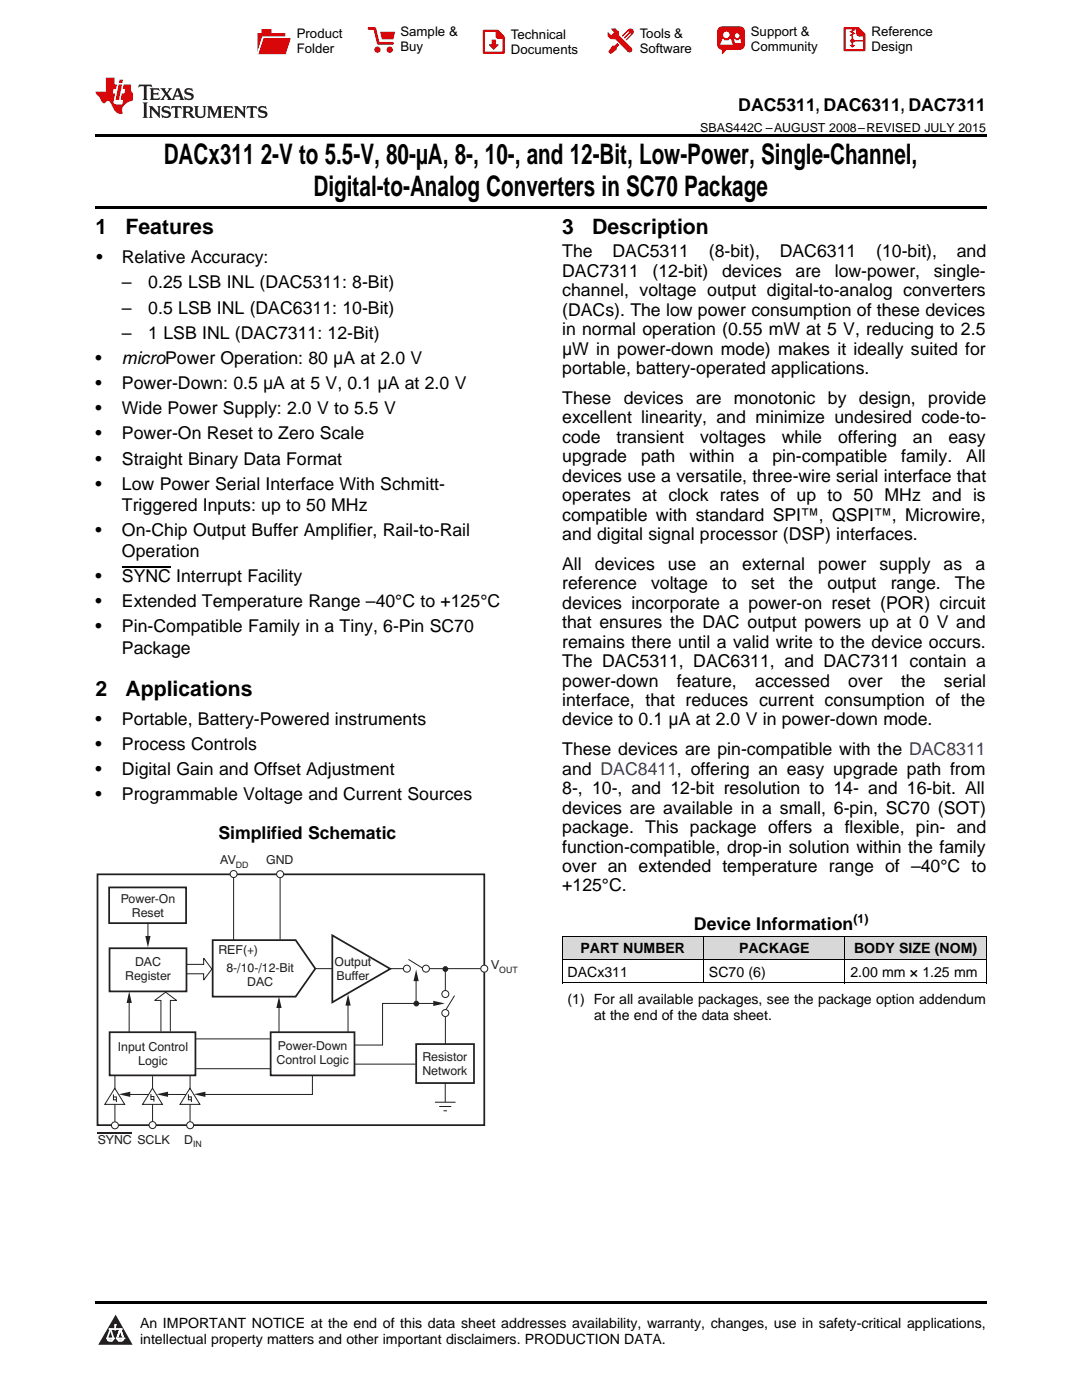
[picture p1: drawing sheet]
<svg xmlns="http://www.w3.org/2000/svg" width="216mm" height="279mm" viewBox="0 0 216 279" stroke-linecap="round" stroke-linejoin="round" font-family="sans-serif">
<defs><g id="words">
<g font-size="5.6">
<text x="32.7" y="32.8">DACx311</text>
<text x="52" y="32.8">2-V to 5.5-V, 80-µA, 8-, 10-, and 12-Bit, Low-Power, Single-Channel,</text>
<text x="62.6" y="39.2">Digital-to-Analog Converters in SC70 Package</text>
</g>
<g font-size="4.2">
<text x="19" y="46.7">1</text>
<text x="25" y="46.7">Features</text>
<text x="112.2" y="46.7">3</text>
<text x="118.2" y="46.7">Description</text>
<text x="19" y="138.9">2</text>
<text x="25" y="138.9">Applications</text>
</g>
<g font-size="3.5">
<text x="147.3" y="22.2">DAC5311, DAC6311, DAC7311</text>
<text x="19.2" y="52.4">•</text>
<text x="24.3" y="52.4">Relative Accuracy:</text>
<text x="112.2" y="51.4">The</text>
<text x="122.2" y="51.4">DAC5311</text>
<text x="141.4" y="51.4">(8-bit),</text>
<text x="155.6" y="51.4">DAC6311</text>
<text x="174.8" y="51.4">(10-bit),</text>
<text x="190.9" y="51.4">and</text>
<text x="24.3" y="57.5">–</text>
<text x="29.6" y="57.5">0.25 LSB INL (DAC5311: 8-Bit)</text>
<text x="112.2" y="55.2">DAC7311</text>
<text x="112.2" y="59.1">channel, voltage output digital-to-analog converters</text>
<text x="130.2" y="55.2">(12-bit)</text>
<text x="144.1" y="55.2">devices</text>
<text x="158.8" y="55.2">are</text>
<text x="166.6" y="55.2">low-power,</text>
<text x="186.3" y="55.2">single-</text>
<text x="24.3" y="62.6">–</text>
<text x="29.6" y="62.6">0.5 LSB INL (DAC6311: 10-Bit)</text>
<text x="112.2" y="63">(DACs). The low power consumption of these devices</text>
<text x="24.3" y="67.7">–</text>
<text x="29.6" y="67.7">1 LSB INL (DAC7311: 12-Bit)</text>
<text x="112.2" y="66.9">in normal operation (0.55 mW at 5 V, reducing to 2.5</text>
<text x="112.2" y="70.8">μW in power-down mode) makes it ideally suited for</text>
<text x="19" y="72.7">•</text>
<text x="19" y="77.7">•</text>
<text x="24.3" y="72.7">microPower Operation: 80 μA at 2.0 V</text>
<text x="24.3" y="77.7">Power-Down: 0.5 μA at 5 V, 0.1 μA at 2.0 V</text>
<text x="112.2" y="74.6">portable, battery-operated applications.</text>
<text x="19" y="82.7">•</text>
<text x="24.3" y="82.7">Wide Power Supply: 2.0 V to 5.5 V</text>
<text x="112.2" y="80.6">These devices are</text>
<text x="146.4" y="80.6">monotonic</text>
<text x="165.2" y="80.6">by</text>
<text x="171.4" y="80.6">design, provide</text>
<text x="19" y="87.7">•</text>
<text x="24.3" y="87.7">Power-On Reset to Zero Scale</text>
<text x="112.2" y="84.5">excellent linearity, and minimize undesired code-to-</text>
<text x="112.2" y="88.4">code</text>
<text x="123" y="88.4">transient</text>
<text x="139.7" y="88.4">voltages</text>
<text x="156" y="88.4">while</text>
<text x="167.2" y="88.4">offering</text>
<text x="182.2" y="88.4">an</text>
<text x="189.3" y="88.4">easy</text>
<text x="19" y="92.7">•</text>
<text x="24.3" y="92.7">Straight Binary Data Format</text>
<text x="112.2" y="92.3">upgrade</text>
<text x="127.9" y="92.3">path</text>
<text x="137.6" y="92.3">within</text>
<text x="149.4" y="92.3">a</text>
<text x="154.1" y="92.3">pin-compatible</text>
<text x="179.8" y="92.3">family.</text>
<text x="192.8" y="92.3">All</text>
<text x="19" y="97.7">•</text>
<text x="24.3" y="97.7">Low Power Serial Interface With Schmitt-</text>
<text x="24.3" y="102">Triggered Inputs: up to 50 MHz</text>
<text x="112.2" y="96.1">devices use a versatile, three-wire serial interface that</text>
<text x="112.2" y="100">operates at clock rates of up to 50 MHz and is</text>
<text x="19" y="107">•</text>
<text x="24.3" y="107">On-Chip Output Buffer Amplifier, Rail-to-Rail</text>
<text x="112.2" y="103.9">compatible with standard SPI™, QSPI™, Microwire,</text>
<text x="112.2" y="107.8">and digital signal processor (DSP) interfaces.</text>
<text x="24.3" y="111.2">Operation</text>
<text x="112.2" y="113.7">All</text>
<text x="118.7" y="113.7">devices</text>
<text x="133.3" y="113.7">use</text>
<text x="141.6" y="113.7">an</text>
<text x="148.1" y="113.7">external</text>
<text x="163.3" y="113.7">power</text>
<text x="175.5" y="113.7">supply</text>
<text x="188.3" y="113.7">as</text>
<text x="194.6" y="113.7">a</text>
<text x="19" y="116.2">•</text>
<text x="24.3" y="116.2">SYNC Interrupt Facility</text>
<text x="112.2" y="117.6">reference</text>
<text x="129.9" y="117.6">voltage</text>
<text x="144.1" y="117.6">to</text>
<text x="149.9" y="117.6">set</text>
<text x="157.4" y="117.6">the</text>
<text x="165.1" y="117.6">output</text>
<text x="177.7" y="117.6">range.</text>
<text x="190.5" y="117.6">The</text>
<text x="19" y="121.2">•</text>
<text x="24.3" y="121.2">Extended Temperature Range –40°C to +125°C</text>
<text x="112.2" y="121.5">devices incorporate a power-on reset (POR) circuit</text>
<text x="112.2" y="125.4">that ensures the DAC output powers up at 0 V and</text>
<text x="19" y="126.2">•</text>
<text x="24.3" y="126.2">Pin-Compatible Family in a Tiny, 6-Pin SC70</text>
<text x="24.3" y="130.5">Package</text>
<text x="112.2" y="129.3">remains there until a valid write to the device occurs.</text>
<text x="112.2" y="133.1">The DAC5311, DAC6311, and DAC7311 contain a</text>
<text x="112.2" y="137">power-down</text>
<text x="135.1" y="137">feature,</text>
<text x="150.7" y="137">accessed</text>
<text x="169.3" y="137">over</text>
<text x="179.8" y="137">the</text>
<text x="188.4" y="137">serial</text>
<text x="112.2" y="140.9">interface, that reduces current consumption of the</text>
<text x="19" y="144.6">•</text>
<text x="19" y="149.6">•</text>
<text x="24.3" y="144.6">Portable, Battery-Powered instruments</text>
<text x="24.3" y="149.6">Process Controls</text>
<text x="112.2" y="144.8">device to 0.1 μA at 2.0 V in power-down mode.</text>
<text x="19" y="154.6">•</text>
<text x="24.3" y="154.6">Digital Gain and Offset Adjustment</text>
<text x="112.2" y="150.7">These devices are pin-compatible with the DAC8311</text>
<text x="112.2" y="154.6">and DAC8411, offering an easy upgrade path from</text>
<text x="19" y="159.6">•</text>
<text x="24.3" y="159.6">Programmable Voltage and Current Sources</text>
<text x="112.2" y="158.5">8-, 10-, and 12-bit resolution to 14- and 16-bit. All</text>
<text x="43.6" y="167.4">Simplified Schematic</text>
<text x="112.2" y="162.4">devices are available in a small, 6-pin, SC70 (SOT)</text>
<text x="112.2" y="166.3">package. This package offers a flexible, pin- and</text>
<text x="112.2" y="170.1">function-compatible, drop-in solution within the family</text>
<text x="112.2" y="174">over an extended temperature range of –40°C to</text>
<text x="112.2" y="177.9">+125°C.</text>
<text x="138.5" y="185.6">Device Information</text>
</g>
<g font-size="2.8">
<text x="115.8" y="190.3">PART NUMBER</text>
<text x="147.5" y="190.3">PACKAGE</text>
<text x="170.4" y="190.3">BODY SIZE (NOM)</text>
<text x="113.2" y="194.9">DACx311</text>
<text x="141.5" y="194.9">SC70 (6)</text>
<text x="169.7" y="194.9">2.00 mm × 1.25 mm</text>
<text x="113.2" y="200.4">(1) For all available packages, see the package option addendum</text>
<text x="118.5" y="203.6">at the end of the data sheet.</text>
<text x="27.9" y="265">An IMPORTANT NOTICE at the end of this data sheet addresses availability, warranty, changes, use in safety-critical applications,</text>
<text x="27.9" y="268.2">intellectual property matters and other important disclaimers. PRODUCTION DATA.</text>
</g>
<g font-size="2.6">
<text x="59.2" y="7.6">Product</text>
<text x="59.2" y="10.6">Folder</text>
<text x="79.9" y="7.3">Sample &amp;</text>
<text x="79.9" y="10.2">Buy</text>
<text x="102" y="7.8">Technical</text>
<text x="102" y="10.8">Documents</text>
<text x="127.6" y="7.6">Tools &amp;</text>
<text x="127.6" y="10.6">Software</text>
<text x="149.8" y="7.2">Support &amp;</text>
<text x="149.8" y="10.2">Community</text>
<text x="173.9" y="7.3">Reference</text>
<text x="173.9" y="10.2">Design</text>
</g>
<g font-size="2.5">
<text x="139.7" y="26.3">SBAS442C –AUGUST 2008–REVISED JULY 2015</text>
<text x="170.3" y="184.2">(1)</text>
</g>
<g font-size="2.4" fill="#231f20">
<text x="43.9" y="172.5">AV</text>
<text x="53.1" y="172.5">GND</text>
<text x="24.1" y="180.1">Power-On</text>
<text x="26.3" y="182.9">Reset</text>
<text x="43.6" y="190.3">REF(+)</text>
<text x="25" y="195.6">Register</text>
<text x="27" y="192.8">DAC</text>
<text x="45.2" y="194.1">8-/10-/12-Bit</text>
<text x="49.3" y="196.9">DAC</text>
<text x="66.7" y="192.9">Output</text>
<text x="67.2" y="195.7">Buffer</text>
<text x="98" y="193.5">V</text>
<text x="23.5" y="209.8">Input Control</text>
<text x="55.5" y="209.5">Power-Down</text>
<text x="27.6" y="212.6">Logic</text>
<text x="55.2" y="212.3">Control Logic</text>
<text x="84.3" y="211.7">Resistor</text>
<text x="84.3" y="214.5">Network</text>
<text x="19.5" y="228.4">SYNC SCLK</text>
<text x="36.8" y="228.2">D</text>
</g>
<g font-size="1.7" fill="#231f20">
<text x="47.1" y="173.2">DD</text>
<text x="99.6" y="194.2">OUT</text>
<text x="38.5" y="228.9">IN</text>
</g>
</g></defs>
<g fill="#d8d8d8">
<path d="M112.2 186.9h28.2v4.7h-28.2z"/>
<path d="M140.4 186.9h28.2v4.7h-28.2z"/>
<path d="M168.6 186.9h28.2v4.7h-28.2z"/>
</g>
<path d="M23.1 262.4l3.4 6h-6.9z" fill="#231f20"/>
<path d="M21.4 267.1h1.2l-.3 .5h-.3a.55 .55 0 0 1-.6-.5z" fill-rule="evenodd" fill="#fff"/>
<path d="M21.4 267.1h1.2l-.3 .5h-.3a.55 .55 0 0 1-.6-.5z" fill="none" stroke="#231f20" stroke-width=".34"/>
<path d="M21.4 267.1l1.2 .1-.3 .4h-.5z" fill="none" stroke="#fff" stroke-width=".34"/>
<path d="M23 265.3h.1" fill="none" stroke="#fff" stroke-width=".34"/>
<path d="M23 264.4v.9z" fill="#fff"/>
<path d="M23 264.4v.9z" fill="none" stroke="#fff" stroke-width=".34"/>
<circle cx="23" cy="264.4" r=".17" fill="#fff"/>
<path d="M21.9 265.2h.1" fill="none" stroke="#fff" stroke-width=".34"/>
<path d="M21.9 265.2h2.3z" fill="#fff"/>
<path d="M21.9 265.2h2.3z" fill="none" stroke="#fff" stroke-width=".34"/>
<circle cx="24.2" cy="265.2" r=".17" fill="#fff"/>
<path d="M23.3 267.1h.1" fill="none" stroke="#fff" stroke-width=".34"/>
<path d="M24 265.2l-.7 1.9z" fill="#fff"/>
<path d="M24 265.2l-.7 1.9z" fill="none" stroke="#fff" stroke-width=".34"/>
<path d="M24 265.2l.7 1.9z" fill="#fff"/>
<path d="M24 265.2l.7 1.9z" fill="none" stroke="#fff" stroke-width=".34"/>
<path d="M24.6 267.1h.1" fill="none" stroke="#fff" stroke-width=".34"/>
<circle cx="21.4" cy="267.1" r=".17" fill="#fff"/>
<path d="M22.1 265.2l-.7 1.9z" fill="#fff"/>
<path d="M22.1 265.2l-.7 1.9z" fill="none" stroke="#fff" stroke-width=".34"/>
<path d="M22.1 265.2l.5 1.9z" fill="#fff"/>
<path d="M22.1 265.2l.5 1.9z" fill="none" stroke="#fff" stroke-width=".34"/>
<circle cx="22.6" cy="267.1" r=".17" fill="#fff"/>
<path d="M23.4 267.1h1.3a.65 .65 0 0 1-.7 .5 .65 .65 0 0 1-.6-.5z" fill-rule="evenodd" fill="#fff"/>
<path d="M23.4 267.1h1.3a.65 .65 0 0 1-.7 .5 .65 .65 0 0 1-.6-.5z" fill="none" stroke="#231f20" stroke-width=".34"/>
<path d="M23.4 267.1h1.3l-.4 .5h-.6z" fill="none" stroke="#fff" stroke-width=".34"/>
<path d="M23.3 267.1h.1" fill="none" stroke="#fff" stroke-width=".34"/>
<circle cx="24.7" cy="267.1" r=".17" fill="#fff"/>
<path d="M19 259.7h177.8v.5h-177.8z" fill="#000"/>
<path d="M22.9 220.4v3.5" fill="none" stroke="#231f20" stroke-width=".2"/>
<circle cx="85" cy="193.3" r=".7" fill="#fff"/>
<circle cx="85" cy="193.3" r=".7" fill="none" stroke="#231f20" stroke-width=".2"/>
<circle cx="81.2" cy="193.3" r=".7" fill="#fff"/>
<g fill="none" stroke="#231f20" stroke-width=".2">
<path d="M25.8 198.7v7.4M29.5 184.2v3.6M37.1 192.5h3.5v-1.3l1.7 2.2-1.7 2.2v-1.3h-3.5M69.4 200v6M77.8 193.3h2.7M81.5 191.5l2.8 1.7M22.9 214.7v2.7M30.4 214.8v2.5M32.1 205.9v-6.2h-1.2l2.2-1.7 2.1 1.7h-1.2v6.2M33.1 218.4h4M37.9 214.7v2.7M39.1 207.3h14.9"/>
<path d="M39.1 213.3h14.9M55.7 200v5.9M62.3 214.6v3.8h-21.6M30.4 220.4v3.4M37.9 220.4v3.5"/>
<circle cx="81.2" cy="193.3" r=".7"/>
</g>
<path d="M46.6 175.1v12.5z" fill="#fff"/>
<path d="M46.6 175.1v12.5z" fill="none" stroke="#231f20" stroke-width=".2"/>
<path d="M55.9 175.1v12.4z" fill="#fff"/>
<path d="M55.9 175.1v12.4zM83 194.6v5.7M86.9 200.3h-10.6v8.3h-5.5" fill="none" stroke="#231f20" stroke-width=".2"/>
<circle cx="88.9" cy="202.2" r=".7" fill="#fff"/>
<circle cx="88.9" cy="202.2" r=".7" fill="none" stroke="#231f20" stroke-width=".2"/>
<circle cx="88.9" cy="198.4" r=".7" fill="#fff"/>
<g fill="none" stroke="#231f20" stroke-width=".2">
<path d="M85.7 193.3h10.3M88.9 193.3v4.4M90.7 198.7l-1.7 2.8"/>
<circle cx="88.9" cy="198.4" r=".7"/>
</g>
<path d="M88.9 202.9v5.5z" fill="#fff"/>
<path d="M88.9 202.9v5.5z" fill="none" stroke="#231f20" stroke-width=".2"/>
<path d="M70.8 212.4h12.2z" fill="#fff"/>
<path d="M70.8 212.4h12.2z" fill="none" stroke="#231f20" stroke-width=".2"/>
<path d="M19.5 174.5h77.1v50h-77.1z" fill="none" stroke="#231f20" stroke-width=".35"/>
<circle cx="22.9" cy="224.6" r=".7" fill="#fff"/>
<circle cx="22.9" cy="224.6" r=".7" fill="none" stroke="#231f20" stroke-width=".2"/>
<circle cx="30.4" cy="224.5" r=".7" fill="#fff"/>
<circle cx="30.4" cy="224.5" r=".7" fill="none" stroke="#231f20" stroke-width=".2"/>
<circle cx="37.9" cy="224.6" r=".7" fill="#fff"/>
<circle cx="37.9" cy="224.6" r=".7" fill="none" stroke="#231f20" stroke-width=".2"/>
<circle cx="46.6" cy="174.4" r=".7" fill="#fff"/>
<circle cx="46.6" cy="174.4" r=".7" fill="none" stroke="#231f20" stroke-width=".2"/>
<circle cx="55.9" cy="174.5" r=".7" fill="#fff"/>
<circle cx="55.9" cy="174.5" r=".7" fill="none" stroke="#231f20" stroke-width=".2"/>
<circle cx="96.6" cy="193.3" r=".7" fill="#fff"/>
<g fill="none" stroke="#231f20" stroke-width=".2">
<path d="M62.9 193.3h3.4M22.6 218.9h.6v.6h-.6zM22.6 218.4v.5M22.9 217.2l2 3.2h-4zM23.2 219.5v.4M30.1 218.8h.6v.6h-.6zM30.1 218.3v.5M30.4 217.2l2 3.2h-4zM30.7 219.4v.5M37.6 218.9h.6v.6h-.6zM37.6 218.4v.5M37.9 217.2l2 3.2h-4z"/>
<path d="M38.2 219.5v.4M86.8 220h4.1M88.8 216v4M87.6 220.8h2.4M88.5 221.7h.7"/>
<circle cx="96.6" cy="193.3" r=".7"/>
</g>
<circle cx="83.1" cy="200.3" r=".47" fill="#231f20"/>
<circle cx="83.1" cy="200.3" r=".47" fill="none" stroke="#231f20" stroke-width=".2"/>
<circle cx="88.9" cy="193.4" r=".47" fill="#231f20"/>
<circle cx="88.9" cy="193.4" r=".47" fill="none" stroke="#231f20" stroke-width=".2"/>
<path d="M21.8 177.1h15.3v7.1h-15.3zM21.9 189.2h15.3v8.7h-15.3zM42.4 187.6h16.6l3.9 5.7-3.9 5.6h-16.6zM66.3 186.7l11.6 6.7-11.6 6.6zM21.9 206h17.1v8.6h-17.1zM54 206h16.7v8.6h-16.7zM83 208.4h11.6v7.7h-11.6z" fill="none" stroke="#231f20" stroke-width=".35"/>
<path d="M19.5 226.1h6.8" fill="none" stroke="#231f20" stroke-width=".25"/>
<g fill="#231f20">
<path d="M29 186.8h1l-.5 2.3z"/>
<path d="M25.8 197.9l.5 2.3h-1z"/>
<path d="M31.2 218.4l2.3-.5v1z"/>
<path d="M38.7 218.4l2.3-.5v1z"/>
<path d="M55.7 198.9l.5 2.3h-1.1z"/>
<path d="M69.5 198.4l.5 2.3h-1.1z"/>
<path d="M83 193.5l.6 2.3h-1.1z"/>
<path d="M86.5 199.7l2.3 .6-2.3 .5z"/>
</g>
<path d="M25.6 218.4h4" fill="none" stroke="#231f20" stroke-width=".2"/>
<path d="M23.7 218.4l2.3-.5v1z" fill="#231f20"/>
<path d="M112.2 196.2h84.6M112.2 191.5h84.6M112.2 186.8h84.6M112.2 186.9v9.3M140.4 186.9v9.3M168.6 186.9v9.3M196.8 186.9v9.3" fill="none" stroke="#000" stroke-width=".2"/>
<path d="M19 26.8h177.8v.6h-177.8zM19 41.2h177.8v.5h-177.8zM112.2 196.2h.1zM168.5 196.2h.1zM196.7 196.2h.1z" fill="#000"/>
<path d="M27.7 16.9l-.1 .6 .6-.3h.5v.2v2.2l-.2 .4h1l-.2-.4v-2.2v-.2h.5l.6 .3-.2-.6zM29.9 17.6l.2 .4v1.6l-.2 .4h1.9l.1-.6a1.09 1.09 0 0 1-1.3 .1v-.6h.6l.4 .2v-.7l-.2 .2h-.8v-.6l.2-.1a1.01 1.01 0 0 1 1 .3l-.1-.6zM32 17.6l.9 1.2-1 1.2h.9l-.2-.3 .5-.7 .5 .7-.3 .3h1.7l-.2-.3 .1-.4h1l.1 .4-.2 .3h1l-.3-.4-.7-2h-.5l-1 2.2-.8-1.1 .9-1.1h-.9l.2 .2-.4 .7-.4-.7 .2-.2zM35.4 18l.4 1h-.8zM37 17.7a.66 .66 0 0 0-.2 .8 .66 .66 0 0 0 .6 .4l.7 .2 .1 .2a.8 .8 0 0 1-.7 .4 .8 .8 0 0 1-.7-.5l.1 .8 .2-.2a.94 .94 0 0 0 1.1 .1 .94 .94 0 0 0 .4-.9 1.48 1.48 0 0 0-1.3-.6v-.4a1.1 1.1 0 0 1 1.2 .2l-.2-.6-.2 .1-.5-.1zM28.5 20.4l.2 .4v2.3l-.2 .4h1l-.2-.4v-2.3l.2-.4zM29.7 21.2l.2 .4v1.5l-.2 .4h.8l-.3-.4 .1-1.3 1.6 1.8v-2l.2-.4h-.7l.2 .2v1.1l-1.2-1.3zM32.5 21.3a.66 .66 0 0 0-.2 .8 .66 .66 0 0 0 .6 .4l.6 .2 .2 .2a.8 .8 0 0 1-.8 .4 .8 .8 0 0 1-.7-.5l.2 .7 .2-.1a.94 .94 0 0 0 1 .1 .94 .94 0 0 0 .5-1 1.47 1.47 0 0 0-1.3-.6l-.1-.3a1.1 1.1 0 0 1 1.3 .2l-.2-.6-.2 .1-.5-.2zM34.3 21.2l-.2 .6a.64 .64 0 0 1 .8-.3v1.6l-.2 .4h1l-.3-.4 .1-1.6a.66 .66 0 0 1 .8 .3l-.2-.6zM36.3 21.2l.3 .4v1.5l-.3 .4h1l-.2-.2v-.7h.5l.1 .1a.8 .8 0 0 0 1.2 .7l-1-1a.62 .62 0 0 0 .6-.5 .62 .62 0 0 0-.6-.7zM37.1 21.5h.1a.48 .48 0 0 1 .6 0 .48 .48 0 0 1 .1 .6l-.2 .1-.6 .1zM38.7 21.2l.2 .2a2.29 2.29 0 0 0 .4 2 1.05 1.05 0 0 0 1.7-.7v-1.3l.2-.2h-.8l.2 .4v1.1a.61 .61 0 0 1-.6 .6 .61 .61 0 0 1-.6-.6v-1.1l.3-.4zM41.3 21.2l.3 .4v1.5l-.3 .4h.8l-.2-.4v-1.4l.8 1.9 .9-1.9v1.4l-.2 .4h.9l-.2-.4v-1.5l.2-.4h-.8l-.7 1.5-.6-1.5zM44.5 21.2l.2 .4v1.5l-.2 .4h1.9l.2-.6a1.1 1.1 0 0 1-1.4 .2v-.7h.6l.4 .2v-.6l-.2 .1-.8 .1v-.6l.2-.1a1.02 1.02 0 0 1 1.1 .2l-.2-.5zM46.7 21.2l.2 .4v1.5l-.2 .4h.8l-.3-.4 .1-1.3 1.6 1.8v-2l.2-.4h-.7l.2 .2v1.1l-1.2-1.3zM49.3 21.2l-.1 .6a.64 .64 0 0 1 .8-.3v1.6l-.3 .4h1l-.2-.4v-1.6a.66 .66 0 0 1 .8 .3l-.1-.6zM51.7 21.3a.66 .66 0 0 0-.2 .7 .66 .66 0 0 0 .7 .5l.6 .2 .1 .2a.8 .8 0 0 1-.7 .4 .8 .8 0 0 1-.7-.5l.1 .7 .2-.1a.94 .94 0 0 0 1.1 .1 .94 .94 0 0 0 .4-1 1.48 1.48 0 0 0-1.2-.6l-.1-.3a1.1 1.1 0 0 1 1.2 .2l-.2-.6-.1 .1-.6-.2z" fill="#231f20"/>
<path d="M21.1 15.5v2.8h-2v.4l.9 .9a.96 .96 0 0 0 1 1 .59 .59 0 0 1 .5-.4 .59 .59 0 0 1 .5 .3l.4 .8a1.61 1.61 0 0 0 2.1 1.3 1.63 1.63 0 0 1 1.1-2.2l.9-.3v-1.5a1.6 1.6 0 0 1-.4-1.7h-1.4l-.2 .9h.5l-.2 .8h-.5l-.2 1v.3h.5l-.2 .9h-.7a.74 .74 0 0 1-1-.6l.3-1.6h-.5l.2-.8h.5l.1-.9h-.4v-1.4zM23.7 16.9l-.7 3h.8l.6-3zM23.8 15.9l-.1 .7h.7l.2-.7z" fill="#ee1d23"/>
<g fill="#d60000">
<path d="M52.2 5.8h2v.8h2.7v4.2h-5.5v-4.2h.8z" fill-rule="evenodd"/>
<path d="M52.5 7.5h5.6l-1.1 3.3h-5.6z" fill-rule="evenodd"/>
</g>
<path d="M52.4 7.4h5.7v.1h-5.6l-1.1 3.3z" fill-rule="evenodd" fill="#fff"/>
<path d="M52.4 7.4h5.7v.1h-5.6l-1.1 3.3z" fill="none" stroke="#fff" stroke-width=".2"/>
<path d="M73.6 5.7h1.2l.7 2.9h2.8" fill="none" stroke="#d60000" stroke-width=".55"/>
<g fill="#d60000">
<path d="M75.9 6.3h2.9l-.3 1.6h-2.3z" fill-rule="evenodd"/>
<circle cx="75.3" cy="9.9" r=".62"/>
<circle cx="77.8" cy="9.9" r=".62"/>
</g>
<path d="M96.6 6.2h2.7l1.2 1.2v3.1h-3.9z" fill="none" stroke="#d60000" stroke-width=".44"/>
<g fill="#d60000">
<path d="M98.1 7.9h.8v1h.6l-1 1.1-.9-1v-.1h.5z" fill-rule="evenodd"/>
<path d="M98.9 6.2h.4l1.2 1.2v.4h-1.2l-.4-.4z" fill-rule="evenodd"/>
<path d="M122 5.7h.8l.6 .6 .1 .7 2.5 2.5-.7 .8-2.4-2.3-1.1-.2-.6-.6v-.8l.8 .6 .4-.4v-.2l-.4-.5z" fill-rule="evenodd"/>
<path d="M122.2 9.1h.5l.5-.5 .4 .4-.5 .5-.1 .4-1.2 .9-.4-.5z" fill-rule="evenodd"/>
<path d="M125.3 5.9a.67 .67 0 0 1 1 0 .67 .67 0 0 1 0 .9z" fill-rule="evenodd"/>
<path d="M125.3 5.9l1 .9-1.2 1.2h-.2v-.2l.9-.9 .1-.2h-.2l-1 1h-.2v-.2l1-1v-.2h-.2l-1 1h-.2v-.2z" fill-rule="evenodd"/>
<circle cx="125.6" cy="9.9" r=".54"/>
</g>
<path d="M123.4 6.3l-.1 .7" fill="none" stroke="#d60000" stroke-width=".2"/>
<g fill="#d60000">
<path d="M143.4 5.5l.7-.2h3.6a.95 .95 0 0 1 .9 .9v2.8a.95 .95 0 0 1-.9 .9h-3.6a.95 .95 0 0 1-1-.9v-2.8z" fill-rule="evenodd"/>
<path d="M144 9.9h1l-.8 .9h-.2z" fill-rule="evenodd"/>
</g>
<g fill="#fff">
<path d="M146.6 8.6h1.3z"/>
<path d="M144.1 7.8h.3l.1 .2h.8l.2-.2h.3l.4 1.1h-2.5z" fill-rule="evenodd"/>
<path d="M146.5 7.8h.2l.2 .2h.5l.1-.2h.2l.2 .8h-1.3z" fill-rule="evenodd"/>
<circle cx="144.9" cy="6.9" r=".65"/>
<circle cx="147.1" cy="7.1" r=".48"/>
</g>
<path d="M168.5 5.6h2.7l1.3 1.3v3.1h-4z" fill="none" stroke="#d60000" stroke-width=".44"/>
<path d="M170.1 7.3v1.8M170.1 8.1h2.3" fill="none" stroke="#d60000" stroke-width=".3"/>
<g fill="#d60000">
<path d="M170.9 5.6h.3l1.3 1.3v.4h-1.1l-.5-.6z" fill-rule="evenodd"/>
<circle cx="170.1" cy="8.1" r=".42"/>
<circle cx="171.4" cy="6.7" r=".55"/>
</g>
<g fill="#d60000">
<path d="M169.5 9h1.2l-.6 .5z"/>
<path d="M169.8 5.8h.6l.3 .2-.6 .3 .6 .4-.7 .3 .2 .3h-.2l-.5-.3 .6-.3-.6-.4 .6-.3z"/>
</g>
<path d="M24.3 113.1h9.8" fill="none" stroke="#000" stroke-width=".25"/>
<use href="#words"/>
</svg>
